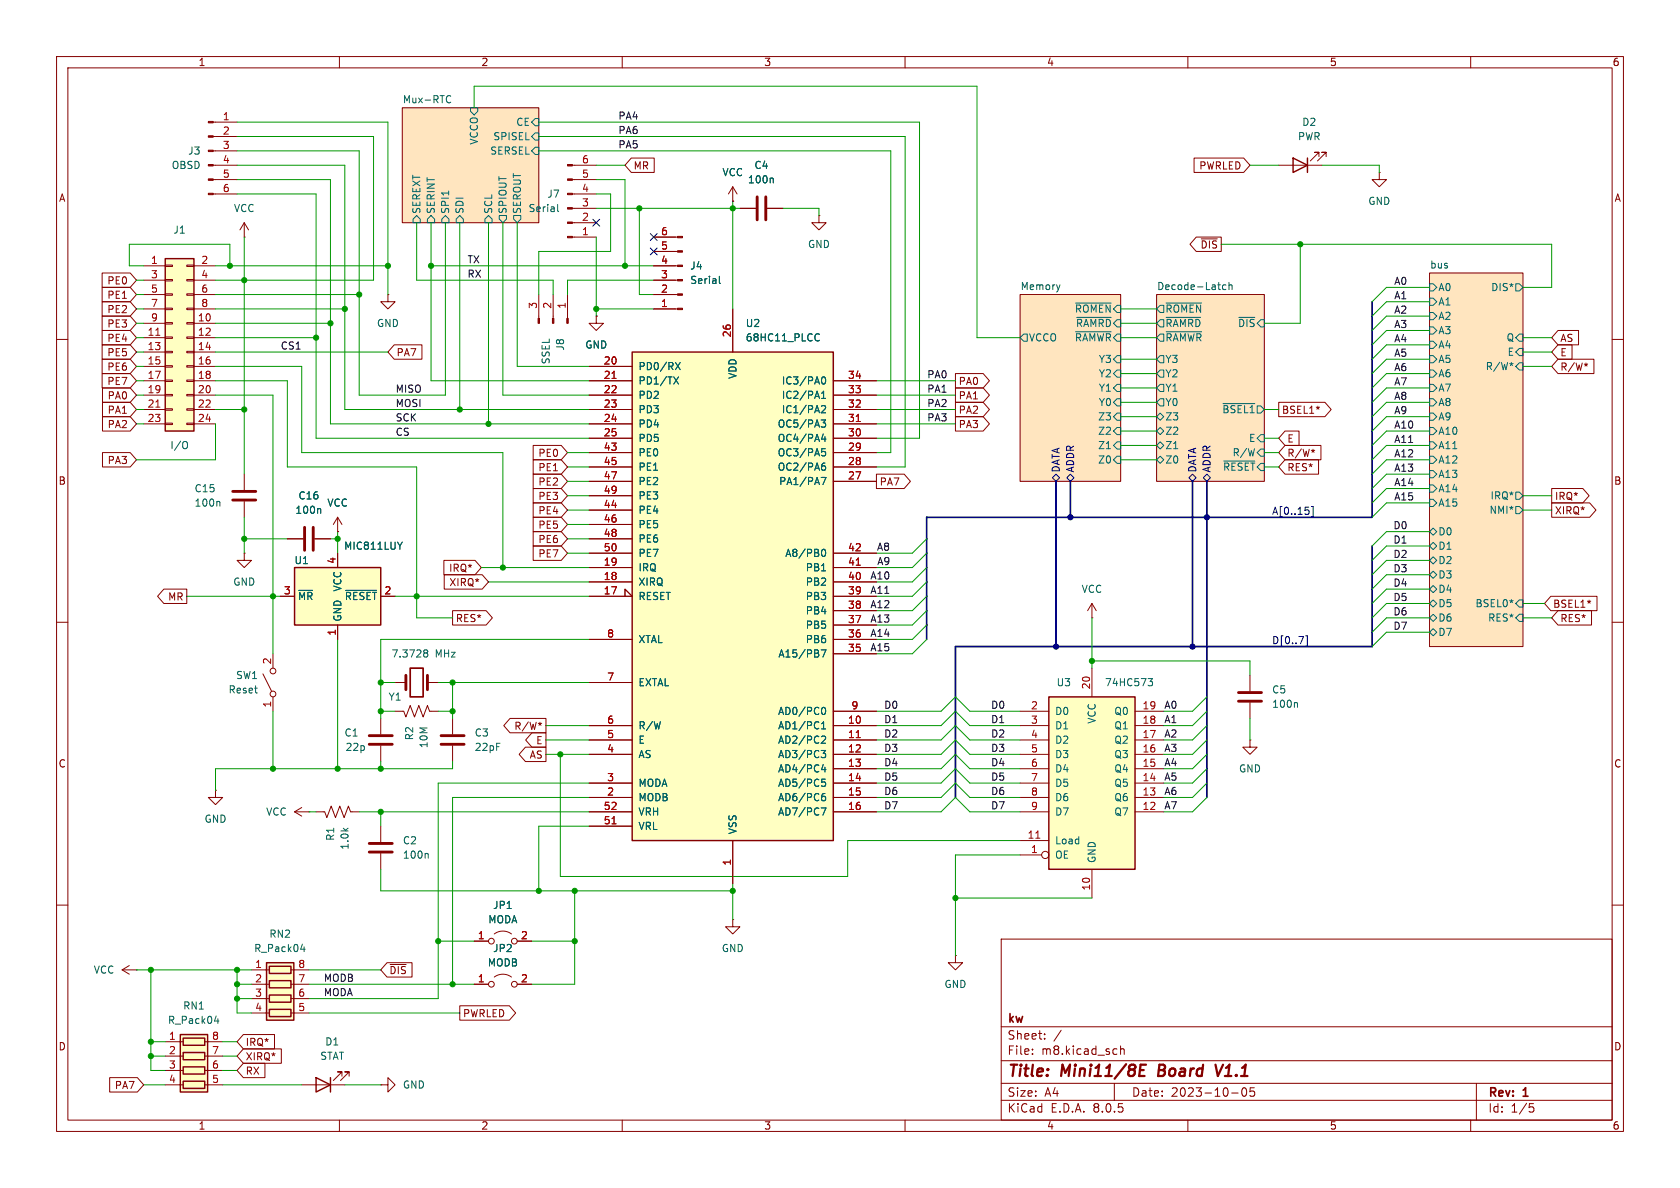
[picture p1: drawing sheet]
<svg xmlns="http://www.w3.org/2000/svg" width="297mm" height="210mm" viewBox="0 0 297 210" stroke-linecap="round" stroke-linejoin="round" font-family="sans-serif">
<defs><g id="words">
<g font-size="2.8" fill="#840000">
<text x="178" y="190.9">Title:</text>
<text x="187.7" y="190.9">Mini11/8E</text>
<text x="205.6" y="190.9">Board</text>
<text x="216.6" y="190.9">V1.1</text>
</g>
<g font-size="2.1" fill="#840000">
<text x="178" y="184">Sheet:</text>
<text x="178" y="181.2">kw</text>
<text x="178" y="186.7">File:</text>
<text x="184.1" y="186.7">m8.kicad_sch</text>
<text x="178" y="196.9">KiCad</text>
<text x="178" y="194.1">Size:</text>
<text x="184.7" y="194.1">A4</text>
<text x="185.7" y="196.9">E.D.A.</text>
<text x="193.3" y="196.9">8.0.5</text>
<text x="200" y="194.1">Date:</text>
<text x="207" y="194.1">2023-10-05</text>
<text x="263" y="194.3">Rev:</text>
<text x="263" y="196.9">Id:</text>
<text x="267.1" y="196.9">1/5</text>
<text x="269.4" y="194.3">1</text>
</g>
<g font-size="1.8" fill="#840000">
<text x="35" y="11.9">1</text>
<text x="85" y="11.9">2</text>
<text x="135" y="11.9">3</text>
<text x="185" y="11.9">4</text>
<text x="235" y="11.9">5</text>
<text x="285" y="11.9">6</text>
<text x="10.3" y="35.9">A</text>
<text x="111.9" y="30.2">MR</text>
<text x="211.9" y="30.2">PWRLED</text>
<text x="285.3" y="35.9">A</text>
<text x="212.1" y="44.1">~{DIS}</text>
<text x="18.9" y="50.5">PE0</text>
<text x="18.9" y="53">PE1</text>
<text x="18.9" y="55.6">PE2</text>
<text x="18.9" y="58.1">PE3</text>
<text x="18.9" y="63.2">PE5</text>
<text x="18.9" y="60.6">PE4</text>
<text x="18.9" y="65.7">PE6</text>
<text x="70" y="63.2">PA7</text>
<text x="275.8" y="63.2">E</text>
<text x="275.8" y="60.6">AS</text>
<text x="275.8" y="65.7">R/W*</text>
<text x="18.9" y="68.3">PE7</text>
<text x="18.9" y="70.8">PA0</text>
<text x="169.4" y="68.3">PA0</text>
<text x="169.4" y="70.8">PA1</text>
<text x="18.9" y="73.3">PA1</text>
<text x="18.9" y="75.9">PA2</text>
<text x="169.4" y="73.3">PA2</text>
<text x="169.4" y="75.9">PA3</text>
<text x="226.5" y="73.3">BSEL1*</text>
<text x="18.9" y="82.2">PA3</text>
<text x="95.1" y="83.5">PE1</text>
<text x="95.1" y="81">PE0</text>
<text x="227.5" y="78.4">E</text>
<text x="227.5" y="81">R/W*</text>
<text x="227.5" y="83.5">RES*</text>
<text x="10.3" y="85.9">B</text>
<text x="95.1" y="86">PE2</text>
<text x="95.1" y="88.6">PE3</text>
<text x="155.4" y="86">PA7</text>
<text x="274.8" y="88.6">IRQ*</text>
<text x="285.3" y="85.9">B</text>
<text x="95.1" y="91.1">PE4</text>
<text x="95.1" y="93.7">PE5</text>
<text x="274.8" y="91.1">XIRQ*</text>
<text x="79.3" y="101.3">IRQ*</text>
<text x="95.1" y="98.7">PE7</text>
<text x="95.1" y="96.2">PE6</text>
<text x="29.6" y="106.4">MR</text>
<text x="79.3" y="103.8">XIRQ*</text>
<text x="274.5" y="107.6">BSEL1*</text>
<text x="80.5" y="110.2">RES*</text>
<text x="275.8" y="110.2">RES*</text>
<text x="90.8" y="129.2">R/W*</text>
<text x="94.7" y="131.8">E</text>
<text x="10.3" y="135.9">C</text>
<text x="93.5" y="134.3">AS</text>
<text x="285.3" y="135.9">C</text>
<text x="68.7" y="172.4">~{DIS}</text>
<text x="10.3" y="185.9">D</text>
<text x="43.3" y="185.1">IRQ*</text>
<text x="81.8" y="180">PWRLED</text>
<text x="285.3" y="185.9">D</text>
<text x="43.3" y="190.2">RX</text>
<text x="43.3" y="187.6">XIRQ*</text>
<text x="20.2" y="192.7">PA7</text>
<text x="35" y="199.9">1</text>
<text x="85" y="199.9">2</text>
<text x="135" y="199.9">3</text>
<text x="185" y="199.9">4</text>
<text x="235" y="199.9">5</text>
<text x="285" y="199.9">6</text>
</g>
<g font-size="1.8" fill="#a90000">
<text x="39.3" y="21.3">1</text>
<text x="39.3" y="23.9">2</text>
<text x="39.3" y="26.4">3</text>
<text x="39.3" y="29">4</text>
<text x="102.8" y="29">6</text>
<text x="39.3" y="31.5">5</text>
<text x="39.3" y="34">6</text>
<text x="102.8" y="34">4</text>
<text x="102.8" y="31.5">5</text>
<text x="102.8" y="41.7">1</text>
<text x="102.8" y="39.1">2</text>
<text x="102.8" y="36.6">3</text>
<text x="116.8" y="41.7">6</text>
<text x="26.6" y="46.7">1</text>
<text x="35.5" y="46.7">2</text>
<text x="116.8" y="46.7">4</text>
<text x="116.8" y="44.2">5</text>
<text x="26.6" y="49.3">3</text>
<text x="26.6" y="51.8">5</text>
<text x="35.5" y="49.3">4</text>
<text x="35.5" y="51.8">6</text>
<text x="116.8" y="51.8">2</text>
<text x="116.8" y="49.3">3</text>
<text x="26" y="59.4">11</text>
<text x="26.6" y="54.4">7</text>
<text x="26.6" y="56.9">9</text>
<text x="34.9" y="56.9">10</text>
<text x="34.9" y="59.4">12</text>
<text x="35.5" y="54.4">8</text>
<text x="95" y="54.7" transform="rotate(-90 95 54.7)">3</text>
<text x="97.5" y="54.7" transform="rotate(-90 97.5 54.7)">2</text>
<text x="100.1" y="54.7" transform="rotate(-90 100.1 54.7)">1</text>
<text x="116.8" y="54.4">1</text>
<text x="129.3" y="59.7" transform="rotate(-90 129.3 59.7)">26</text>
<text x="26" y="62">13</text>
<text x="26" y="64.5">15</text>
<text x="34.9" y="62">14</text>
<text x="34.9" y="64.5">16</text>
<text x="106.6" y="64.5">20</text>
<text x="26" y="67.1">17</text>
<text x="26" y="69.6">19</text>
<text x="34.9" y="67.1">18</text>
<text x="34.9" y="69.6">20</text>
<text x="106.6" y="67.1">21</text>
<text x="106.6" y="69.6">22</text>
<text x="149.8" y="69.6">33</text>
<text x="149.8" y="67.1">34</text>
<text x="26" y="72.1">21</text>
<text x="26" y="74.7">23</text>
<text x="34.9" y="72.1">22</text>
<text x="34.9" y="74.7">24</text>
<text x="106.6" y="72.1">23</text>
<text x="106.6" y="74.7">24</text>
<text x="106.6" y="77.2">25</text>
<text x="149.8" y="77.2">30</text>
<text x="149.8" y="74.7">31</text>
<text x="149.8" y="72.1">32</text>
<text x="106.6" y="79.8">43</text>
<text x="106.6" y="82.3">45</text>
<text x="149.8" y="82.3">28</text>
<text x="149.8" y="79.8">29</text>
<text x="106.6" y="89.9">44</text>
<text x="106.6" y="84.8">47</text>
<text x="106.6" y="87.4">49</text>
<text x="149.8" y="84.8">27</text>
<text x="106.6" y="92.5">46</text>
<text x="106.6" y="95">48</text>
<text x="59.4" y="99.8" transform="rotate(-90 59.4 99.8)">4</text>
<text x="106.6" y="100.1">19</text>
<text x="106.6" y="97.5">50</text>
<text x="149.8" y="100.1">41</text>
<text x="149.8" y="97.5">42</text>
<text x="50.1" y="105.2">3</text>
<text x="67.9" y="105.2">2</text>
<text x="106.6" y="105.2">17</text>
<text x="106.6" y="102.6">18</text>
<text x="149.8" y="107.7">38</text>
<text x="149.8" y="105.2">39</text>
<text x="149.8" y="102.6">40</text>
<text x="59.4" y="112.5" transform="rotate(-90 59.4 112.5)">1</text>
<text x="107.2" y="112.8">8</text>
<text x="149.8" y="112.8">36</text>
<text x="149.8" y="110.2">37</text>
<text x="48" y="117.5" transform="rotate(-90 48 117.5)">2</text>
<text x="149.8" y="115.3">35</text>
<text x="48" y="125.2" transform="rotate(-90 48 125.2)">1</text>
<text x="107.2" y="120.4">7</text>
<text x="150.4" y="125.5">9</text>
<text x="182.2" y="125.5">2</text>
<text x="192.8" y="122" transform="rotate(-90 192.8 122)">20</text>
<text x="201.9" y="125.5">19</text>
<text x="107.2" y="130.6">5</text>
<text x="107.2" y="128">6</text>
<text x="149.8" y="128">10</text>
<text x="149.8" y="130.6">11</text>
<text x="182.2" y="128">3</text>
<text x="182.2" y="130.6">4</text>
<text x="201.9" y="130.6">17</text>
<text x="201.9" y="128">18</text>
<text x="107.2" y="133.1">4</text>
<text x="149.8" y="133.1">12</text>
<text x="149.8" y="135.6">13</text>
<text x="182.2" y="133.1">5</text>
<text x="182.2" y="135.6">6</text>
<text x="201.9" y="135.6">15</text>
<text x="201.9" y="133.1">16</text>
<text x="106.6" y="143.3">52</text>
<text x="107.2" y="140.7">2</text>
<text x="107.2" y="138.2">3</text>
<text x="149.8" y="138.2">14</text>
<text x="149.8" y="140.7">15</text>
<text x="149.8" y="143.3">16</text>
<text x="182.2" y="138.2">7</text>
<text x="182.2" y="140.7">8</text>
<text x="182.2" y="143.3">9</text>
<text x="201.9" y="143.3">12</text>
<text x="201.9" y="140.7">13</text>
<text x="201.9" y="138.2">14</text>
<text x="106.6" y="145.8">51</text>
<text x="181.6" y="148.3">11</text>
<text x="129.3" y="153.1" transform="rotate(-90 129.3 153.1)">1</text>
<text x="182.2" y="150.9">1</text>
<text x="192.8" y="157.5" transform="rotate(-90 192.8 157.5)">10</text>
<text x="84.4" y="166.1">1</text>
<text x="92" y="166.1">2</text>
<text x="45" y="171.2">1</text>
<text x="45" y="173.7">2</text>
<text x="52.6" y="173.7">7</text>
<text x="52.6" y="171.2">8</text>
<text x="84.4" y="173.7">1</text>
<text x="92" y="173.7">2</text>
<text x="45" y="176.3">3</text>
<text x="45" y="178.8">4</text>
<text x="52.6" y="178.8">5</text>
<text x="52.6" y="176.3">6</text>
<text x="29.8" y="183.9">1</text>
<text x="37.4" y="183.9">8</text>
<text x="29.8" y="186.4">2</text>
<text x="29.8" y="189">3</text>
<text x="29.8" y="191.5">4</text>
<text x="37.4" y="191.5">5</text>
<text x="37.4" y="189">6</text>
<text x="37.4" y="186.4">7</text>
</g>
<g font-size="1.8" fill="#006464">
<text x="71.1" y="18.3">Mux-RTC</text>
<text x="91.2" y="22.5">CE</text>
<text x="230.1" y="22.5">D2</text>
<text x="33.2" y="27.5">J3</text>
<text x="84.7" y="25.7" transform="rotate(-90 84.7 25.7)">VCCO</text>
<text x="86.6" y="27.5">SERSEL</text>
<text x="87.1" y="25">SPISEL</text>
<text x="229.4" y="25">PWR</text>
<text x="30.3" y="30.1">OBSD</text>
<text x="96.7" y="35.2">J7</text>
<text x="127.6" y="31.3">VCC</text>
<text x="132.1" y="32.6">100n</text>
<text x="133.3" y="30.1">C4</text>
<text x="30.6" y="41.5">J1</text>
<text x="41.3" y="37.7">VCC</text>
<text x="74.5" y="37.9" transform="rotate(-90 74.5 37.9)">SEREXT</text>
<text x="77.1" y="37.9" transform="rotate(-90 77.1 37.9)">SERINT</text>
<text x="79.6" y="37.9" transform="rotate(-90 79.6 37.9)">SPI1</text>
<text x="82.1" y="37.9" transform="rotate(-90 82.1 37.9)">SDI</text>
<text x="87.2" y="37.9" transform="rotate(-90 87.2 37.9)">SCL</text>
<text x="89.8" y="37.9" transform="rotate(-90 89.8 37.9)">SPIOUT</text>
<text x="92.3" y="37.9" transform="rotate(-90 92.3 37.9)">SEROUT</text>
<text x="93.3" y="37.7">Serial</text>
<text x="241.8" y="36.4">GND</text>
<text x="121.9" y="47.9">J4</text>
<text x="142.7" y="44">GND</text>
<text x="252.7" y="47.5">bus</text>
<text x="121.9" y="50.4">Serial</text>
<text x="180.3" y="51.4">Memory</text>
<text x="204.5" y="51.4">Decode-Latch</text>
<text x="254.2" y="51.7">A0</text>
<text x="263.5" y="51.7">DIS*</text>
<text x="66.5" y="58">GND</text>
<text x="131.7" y="58">U2</text>
<text x="189.9" y="55.5">~{ROMEN}</text>
<text x="190.1" y="58">~{RAMRD}</text>
<text x="205.9" y="55.5">~{ROMEN}</text>
<text x="205.9" y="58">~{RAMRD}</text>
<text x="218.8" y="58">~{DIS}</text>
<text x="254.2" y="54.2">A1</text>
<text x="254.2" y="59.3">A3</text>
<text x="254.2" y="56.7">A2</text>
<text x="97.4" y="64.5" transform="rotate(-90 97.4 64.5)">SSEL</text>
<text x="99.9" y="62.1" transform="rotate(-90 99.9 62.1)">J8</text>
<text x="103.4" y="61.8">GND</text>
<text x="112.8" y="65.6">PD0/RX</text>
<text x="131.7" y="60.6">68HC11_PLCC</text>
<text x="181.8" y="60.6">VCCO</text>
<text x="189.9" y="60.6">~{RAMWR}</text>
<text x="194.2" y="64.4">Y3</text>
<text x="205.9" y="60.6">~{RAMWR}</text>
<text x="205.9" y="64.4">Y3</text>
<text x="254.2" y="64.4">A5</text>
<text x="254.2" y="61.8">A4</text>
<text x="262.6" y="65.6">R/W*</text>
<text x="266.2" y="60.6">Q</text>
<text x="266.4" y="63.1">E</text>
<text x="112.8" y="68.2">PD1/TX</text>
<text x="112.8" y="70.7">PD2</text>
<text x="130.4" y="67.1" transform="rotate(-90 130.4 67.1)">VDD</text>
<text x="138.1" y="70.7">IC2/PA1</text>
<text x="138.1" y="68.2">IC3/PA0</text>
<text x="194.2" y="72">Y0</text>
<text x="194.2" y="69.4">Y1</text>
<text x="194.2" y="66.9">Y2</text>
<text x="205.9" y="72">Y0</text>
<text x="205.9" y="69.4">Y1</text>
<text x="205.9" y="66.9">Y2</text>
<text x="254.2" y="66.9">A6</text>
<text x="254.2" y="69.4">A7</text>
<text x="254.2" y="72">A8</text>
<text x="112.8" y="73.3">PD3</text>
<text x="112.8" y="75.8">PD4</text>
<text x="137.4" y="75.8">OC5/PA3</text>
<text x="138.1" y="73.3">IC1/PA2</text>
<text x="194" y="77.1">Z2</text>
<text x="194" y="74.5">Z3</text>
<text x="205.9" y="77.1">Z2</text>
<text x="205.9" y="74.5">Z3</text>
<text x="216" y="73.3">~{BSEL1}</text>
<text x="254.2" y="74.5">A9</text>
<text x="254.2" y="77.1">A10</text>
<text x="30" y="79.6">I/O</text>
<text x="112.8" y="78.3">PD5</text>
<text x="112.8" y="80.9">PE0</text>
<text x="112.8" y="83.4">PE1</text>
<text x="137.4" y="83.4">OC2/PA6</text>
<text x="137.4" y="80.9">OC3/PA5</text>
<text x="137.4" y="78.3">OC4/PA4</text>
<text x="194" y="82.1">Z0</text>
<text x="194" y="79.6">Z1</text>
<text x="205.9" y="82.1">Z0</text>
<text x="205.9" y="79.6">Z1</text>
<text x="216.1" y="83.4">~{RESET}</text>
<text x="217.8" y="80.9">R/W</text>
<text x="220.7" y="78.3">E</text>
<text x="254.2" y="82.1">A12</text>
<text x="254.2" y="79.6">A11</text>
<text x="34.3" y="89.8">100n</text>
<text x="34.3" y="87.2">C15</text>
<text x="52.7" y="88.5">C16</text>
<text x="57.8" y="89.8">VCC</text>
<text x="112.8" y="86">PE2</text>
<text x="112.8" y="88.5">PE3</text>
<text x="137.6" y="86">PA1/PA7</text>
<text x="254.2" y="89.8">A15</text>
<text x="254.2" y="84.7">A13</text>
<text x="254.2" y="87.2">A14</text>
<text x="263.4" y="88.5">IRQ*</text>
<text x="52.1" y="91">100n</text>
<text x="112.8" y="91">PE4</text>
<text x="112.8" y="93.6">PE5</text>
<text x="254.2" y="94.8">D0</text>
<text x="263.2" y="91">NMI*</text>
<text x="52" y="99.9">U1</text>
<text x="60.7" y="97.4">MIC811LUY</text>
<text x="112.8" y="101.2">IRQ</text>
<text x="112.8" y="96.1">PE6</text>
<text x="112.8" y="98.7">PE7</text>
<text x="138.7" y="98.7">A8/PB0</text>
<text x="142.4" y="101.2">PB1</text>
<text x="254.2" y="97.4">D1</text>
<text x="254.2" y="99.9">D2</text>
<text x="41.1" y="103.7">GND</text>
<text x="52.6" y="106.3">~{MR}</text>
<text x="60.6" y="104.7" transform="rotate(-90 60.6 104.7)">VCC</text>
<text x="60.9" y="106.3">~{RESET}</text>
<text x="112.8" y="106.3">RESET</text>
<text x="112.8" y="103.7">XIRQ</text>
<text x="142.4" y="106.3">PB3</text>
<text x="142.4" y="103.7">PB2</text>
<text x="191.1" y="105">VCC</text>
<text x="254.2" y="105">D4</text>
<text x="254.2" y="107.5">D5</text>
<text x="254.2" y="102.5">D3</text>
<text x="260.7" y="107.5">BSEL0*</text>
<text x="60.6" y="110" transform="rotate(-90 60.6 110)">GND</text>
<text x="112.8" y="113.9">XTAL</text>
<text x="142.4" y="113.9">PB6</text>
<text x="142.4" y="111.4">PB5</text>
<text x="142.4" y="108.8">PB4</text>
<text x="254.2" y="112.6">D7</text>
<text x="254.2" y="110.1">D6</text>
<text x="263" y="110.1">RES*</text>
<text x="69.1" y="116.4">7.3728</text>
<text x="76.9" y="116.4">MHz</text>
<text x="137.5" y="116.4">A15/PB7</text>
<text x="40.3" y="122.8">Reset</text>
<text x="41.6" y="120.2">SW1</text>
<text x="68.6" y="124.1">Y1</text>
<text x="112.8" y="121.5">EXTAL</text>
<text x="186.7" y="121.5">U3</text>
<text x="195.2" y="121.5">74HC573</text>
<text x="224.8" y="122.8">C5</text>
<text x="224.8" y="125.3">100n</text>
<text x="60.8" y="130.4">C1</text>
<text x="73.3" y="131" transform="rotate(-90 73.3 131)">R2</text>
<text x="83.8" y="130.4">C3</text>
<text x="112.8" y="131.7">E</text>
<text x="112.8" y="129.1">R/W</text>
<text x="137.5" y="129.1">AD1/PC1</text>
<text x="137.5" y="131.7">AD2/PC2</text>
<text x="137.5" y="126.6">AD0/PC0</text>
<text x="186.4" y="126.6">D0</text>
<text x="186.4" y="129.1">D1</text>
<text x="186.4" y="131.7">D2</text>
<text x="193.9" y="128" transform="rotate(-90 193.9 128)">VCC</text>
<text x="196.9" y="131.7">Q2</text>
<text x="196.9" y="129.1">Q1</text>
<text x="196.9" y="126.6">Q0</text>
<text x="61" y="132.9">22p</text>
<text x="75.8" y="132.4" transform="rotate(-90 75.8 132.4)">10M</text>
<text x="83.8" y="132.9">22pF</text>
<text x="112.8" y="134.2">AS</text>
<text x="137.5" y="134.2">AD3/PC3</text>
<text x="137.5" y="136.8">AD4/PC4</text>
<text x="186.4" y="134.2">D3</text>
<text x="186.4" y="136.8">D4</text>
<text x="196.9" y="136.8">Q4</text>
<text x="196.9" y="134.2">Q3</text>
<text x="218.9" y="136.8">GND</text>
<text x="112.8" y="141.8">MODB</text>
<text x="112.8" y="139.3">MODA</text>
<text x="137.5" y="139.3">AD5/PC5</text>
<text x="137.5" y="141.8">AD6/PC6</text>
<text x="186.4" y="139.3">D5</text>
<text x="186.4" y="141.8">D6</text>
<text x="196.9" y="141.8">Q6</text>
<text x="196.9" y="139.3">Q5</text>
<text x="36.1" y="145.6">GND</text>
<text x="47" y="144.4">VCC</text>
<text x="59.3" y="148.7" transform="rotate(-90 59.3 148.7)">R1</text>
<text x="71.1" y="149.5">C2</text>
<text x="112.8" y="146.9">VRL</text>
<text x="112.8" y="144.4">VRH</text>
<text x="130.4" y="147.6" transform="rotate(-90 130.4 147.6)">VSS</text>
<text x="137.5" y="144.4">AD7/PC7</text>
<text x="186.4" y="149.5">Load</text>
<text x="186.4" y="144.4">D7</text>
<text x="196.9" y="144.4">Q7</text>
<text x="61.8" y="150.3" transform="rotate(-90 61.8 150.3)">1.0k</text>
<text x="71.1" y="152">100n</text>
<text x="186.4" y="152">OE</text>
<text x="193.9" y="152.7" transform="rotate(-90 193.9 152.7)">GND</text>
<text x="87.1" y="160.9">JP1</text>
<text x="47.5" y="166">RN2</text>
<text x="86.2" y="163.4">MODA</text>
<text x="16.5" y="172.3">VCC</text>
<text x="44.8" y="168.5">R_Pack04</text>
<text x="86.1" y="171">MODB</text>
<text x="87.1" y="168.5">JP2</text>
<text x="127.5" y="168.5">GND</text>
<text x="32.3" y="178.7">RN1</text>
<text x="166.9" y="174.9">GND</text>
<text x="29.6" y="181.2">R_Pack04</text>
<text x="57.4" y="185">D1</text>
<text x="56.5" y="187.6">STAT</text>
<text x="71.1" y="192.6">GND</text>
</g>
<g font-size="1.8" fill="#0f0f0f">
<text x="109.2" y="21.2">PA4</text>
<text x="109.2" y="23.8">PA6</text>
<text x="109.2" y="26.3">PA5</text>
<text x="82.5" y="46.6">TX</text>
<text x="82.5" y="49.2">RX</text>
<text x="246.4" y="53">A1</text>
<text x="246.4" y="50.5">A0</text>
<text x="246.4" y="55.5">A2</text>
<text x="246.4" y="58.1">A3</text>
<text x="49.5" y="61.9">CS1</text>
<text x="246.4" y="60.6">A4</text>
<text x="246.4" y="65.7">A6</text>
<text x="246.4" y="63.2">A5</text>
<text x="69.8" y="69.5">MISO</text>
<text x="163.8" y="69.5">PA1</text>
<text x="163.8" y="67">PA0</text>
<text x="246.4" y="70.8">A8</text>
<text x="246.4" y="68.2">A7</text>
<text x="69.8" y="74.6">SCK</text>
<text x="69.8" y="77.1">CS</text>
<text x="69.8" y="72">MOSI</text>
<text x="163.8" y="72">PA2</text>
<text x="163.8" y="74.6">PA3</text>
<text x="246.4" y="73.3">A9</text>
<text x="246.4" y="75.9">A10</text>
<text x="246.4" y="80.9">A12</text>
<text x="246.4" y="83.5">A13</text>
<text x="246.4" y="78.4">A11</text>
<text x="246.4" y="88.6">A15</text>
<text x="246.4" y="86">A14</text>
<text x="246.2" y="93.6">D0</text>
<text x="154.9" y="97.4">A8</text>
<text x="155" y="100">A9</text>
<text x="246.2" y="96.2">D1</text>
<text x="246.2" y="101.3">D3</text>
<text x="246.2" y="98.7">D2</text>
<text x="153.8" y="102.5">A10</text>
<text x="153.8" y="107.6">A12</text>
<text x="153.8" y="105.1">A11</text>
<text x="246.2" y="103.8">D4</text>
<text x="246.2" y="106.3">D5</text>
<text x="153.8" y="112.7">A14</text>
<text x="153.8" y="110.1">A13</text>
<text x="246.2" y="111.4">D7</text>
<text x="246.2" y="108.9">D6</text>
<text x="153.8" y="115.2">A15</text>
<text x="156.2" y="125.4">D0</text>
<text x="175.1" y="125.4">D0</text>
<text x="205.7" y="125.4">A0</text>
<text x="156.2" y="130.5">D2</text>
<text x="156.2" y="127.9">D1</text>
<text x="175.1" y="130.5">D2</text>
<text x="175.1" y="127.9">D1</text>
<text x="205.7" y="130.5">A2</text>
<text x="205.7" y="127.9">A1</text>
<text x="156.2" y="135.5">D4</text>
<text x="156.2" y="133">D3</text>
<text x="175.1" y="133">D3</text>
<text x="175.1" y="135.5">D4</text>
<text x="205.7" y="133">A3</text>
<text x="205.7" y="135.5">A4</text>
<text x="156.2" y="140.6">D6</text>
<text x="156.2" y="143.2">D7</text>
<text x="156.2" y="138.1">D5</text>
<text x="175.1" y="138.1">D5</text>
<text x="175.1" y="140.6">D6</text>
<text x="175.1" y="143.2">D7</text>
<text x="205.7" y="143.2">A7</text>
<text x="205.7" y="138.1">A5</text>
<text x="205.7" y="140.6">A6</text>
<text x="57.1" y="173.6">MODB</text>
<text x="57.1" y="176.2">MODA</text>
</g>
<g font-size="1.8" fill="#000084">
<text x="187.6" y="83.6" transform="rotate(-90 187.6 83.6)">DATA</text>
<text x="190.1" y="83.6" transform="rotate(-90 190.1 83.6)">ADDR</text>
<text x="211.7" y="83.6" transform="rotate(-90 211.7 83.6)">DATA</text>
<text x="214.2" y="83.6" transform="rotate(-90 214.2 83.6)">ADDR</text>
<text x="224.8" y="91.1">A[0..15]</text>
<text x="224.8" y="114">D[0..7]</text>
</g>
</g></defs>
<g fill="none" stroke="#840000" stroke-width=".18">
<path d="M10 10h277v190h-277zM12 12h273v186h-273zM60 10v2M71.1 19.1h24.1v20.3h-24.1zM110 10v2M160 10v2M210 10v2M260 10v2M43.2 39.4l-.8 1.2M43.2 39.4v2.5M43.2 39.4l.7 1.2M226.1 29.2h7.6"/>
<path d="M233.2 27.7v-.8h-.8h.8l-1.6 1.5M234.4 27.7v-.8h-.7h.7l-1.5 1.5M10 60h2M43.2 41.9h.1M115.6 41.9h4.2M115.6 44.5h4.2M115.6 47h4.2M115.6 49.5h4.2M115.6 52.1h4.2M115.6 54.6h4.2M180.3 52.1h17.8v33h-17.8zM204.5 52.1h19v33h-19z"/>
<path d="M252.7 48.3h16.5v66h-16.5zM285 60h2M43.2 97.8v1.3h1.2l-1.2 1.2-1.3-1.2h1.3M43.2 97.8h.1M59.7 94h.1M59.7 91.4l-.8 1.3M59.7 91.4v2.6M59.7 91.4l.8 1.3M10 110h2M285 110h2M67.3 127v2.8M67.3 131.8v2.8"/>
<path d="M69.8 125.7h1.6l.4 1 .7-2 .8 2 .7-2 .8 2 .8-2 .3 1h1.6M221 130.8v1.3h1.2l-1.2 1.3-1.3-1.3h1.3M221 130.8h.1M10 160h2M67.3 146.1v2.7M67.3 150.9v2.8M285 160h2M83.8 174h2.6M87.4 172.7a2.54 2.54 0 0 1 3 0M91.4 174h2.6M168.9 168.9v1.3h1.3l-1.3 1.3-1.3-1.3h1.3M168.9 168.9h.1"/>
<path d="M177 166h108v32h-108zM60 198v2M110 198v2M160 198v2M177 194.5h108M177 191.5h108M177 187.5h108M177 181.5h108M182.5 186.3v.1M182.5 185.5v.1M184.7 183.6v.1M184.7 182.8v.1"/>
<path d="M187.6 182.1l-1.3 2M197 191.5v3M197.3 185.4l.2 .1M197.5 186.3l-.2 .1M198.1 184.9v1.5M198.1 185.5l.2-.1 .4 .1v.9M210 198v2M217.7 193.2h1.2M219.7 192.4l.2-.1a.81 .81 0 0 1 .6 .6 .81 .81 0 0 1-.3 .8l-.2 .1a.81 .81 0 0 1-.3-1.4zM221.7 192.3h-.7v.7l.2-.1h.5l.1 .3-.1 .5-.2 .1-.5-.1M260 198v2M261 191.5v6.5"/>
<path d="M270.4 195.1h.7M270.5 195.7h.4l.3 .3-.2 .5-.5 .1"/>
<circle cx="86.9" cy="174" r=".51"/>
<circle cx="90.9" cy="174" r=".51"/>
</g>
<path d="M201.4 190.2h.9M201.5 189.2h.7M201.6 188.2h1M205 188.2l-.3 2h.8M214.9 188.2l.4 2 .9-2" fill="none" stroke="#840000" stroke-width=".4"/>
<g fill="#ffe5bf" stroke="#ffe5bf" stroke-width=".18">
<path d="M204.5 52.1h19v33h-19z"/>
<path d="M71.1 19.1h24.1v20.3h-24.1z"/>
<path d="M252.7 48.3h16.5v66h-16.5z"/>
<path d="M180.3 52.1h17.8v33h-17.8z"/>
</g>
<g fill="none" stroke="#006464" stroke-width=".18">
<path d="M79.1 17l.3-.1 .3 .1M79.7 18.1l-.3 .1-.3-.1M83.2 19.1h1.3v.6l-.7 .6-.6-.6zM73 38.7l.7-.6 .6 .6v.7h-1.3zM75.6 38.7l.6-.6 .6 .6v.7h-1.2zM78.7 38.1l.7 .6v.7h-1.3v-.7zM79.3 33.8v.7M81.3 38.1l.6 .6v.7h-1.3v-.7zM85.7 38.7l.7-.6 .6 .6v.7h-1.3zM88.3 38.1h1.2v.6l-.6 .7-.6-.7zM90.8 38.1h1.3v.6l-.7 .7-.6-.7zM94.6 26h.6v1.3h-.6l-.6-.6z"/>
<path d="M94.6 23.5h.6v1.3h-.6l-.6-.7zM94.6 21h.6v1.2h-.6l-.6-.6zM127.2 48.8v1.1l.2 .2M181 59.1h.6v1.2h-.6l-.7-.6zM187.4 50.3l-.3 .9M190.2 58.6h6.2M190.2 53.6h6.2M190.3 56.1h6.1M205.1 59.1h.6v1.2h-.6l-.6-.6zM205.1 54h.6v1.2h-.6l-.6-.6zM205.1 56.5h.6v1.3h-.6l-.6-.6zM206.2 58.6h6.2"/>
<path d="M206.2 53.6h6.2M206.2 56.1h6.1M216.7 50.4l-.3-.1-.3 .3 .1 .5h.5M217.3 50.5l.2-.2 .3 .1v.8M217.3 49.9v1.3M219 56.1h2.8M252.7 50.2h.7l.6 .6-.6 .6h-.7zM252.7 52.7h.7l.6 .6-.6 .7h-.7zM252.7 57.8h.7l.6 .6-.6 .7h-.7zM252.7 55.2h.7l.6 .7-.6 .6h-.7zM268 50.2h.6l.6 .6-.6 .6h-.6zM268.6 59.1h.6v1.2h-.6l-.6-.6z"/>
<path d="M197.5 70.5h.6v1.3h-.6l-.7-.7zM197.5 67.9h.6v1.3h-.6l-.7-.6zM197.5 65.4h.6v1.3h-.6l-.7-.7zM197.5 75.6h.6v1.2h-.6l-.7-.6zM197.5 78.1h.6v1.3h-.6l-.7-.7zM197.5 73h.6v1.3h-.6l-.7-.6zM197.5 62.9h.6v1.2h-.6l-.7-.6zM204.5 78.7l.6-.6 .6 .6-.6 .7zM204.5 76.2l.6-.6 .6 .6-.6 .6zM204.5 73.7l.6-.7 .6 .7-.6 .6zM205.1 70.5h.6v1.3h-.6l-.6-.7zM205.1 67.9h.6v1.3h-.6l-.6-.6z"/>
<path d="M205.1 65.4h.6v1.3h-.6l-.6-.7zM205.1 62.9h.6v1.2h-.6l-.6-.6zM216.2 71.3h5.6M222.9 79.4h.6v1.2h-.6l-.7-.6zM222.9 76.8h.6v1.3h-.6l-.7-.6zM252.7 62.9h.7l.6 .6-.6 .6h-.7zM252.7 65.4h.7l.6 .6-.6 .7h-.7zM252.7 67.9h.7l.6 .7-.6 .6h-.7zM252.7 70.5h.7l.6 .6-.6 .7h-.7zM252.7 73h.7l.6 .7-.6 .6h-.7zM252.7 60.3h.7l.6 .7-.6 .6h-.7zM252.7 75.6h.7l.6 .6-.6 .6h-.7z"/>
<path d="M252.7 78.1h.7l.6 .6-.6 .7h-.7zM267.5 64.3l-.3 .1 .2 .2M268.6 64.1h.6v1.3h-.6l-.6-.6zM268.6 61.6h.6v1.3h-.6l-.6-.7zM197.5 80.6h.6v1.3h-.6l-.7-.6zM204.5 81.3l.6-.7 .6 .7-.6 .6zM216.3 81.5h5.5M252.7 88.3h.7l.6 .6-.6 .6h-.7zM252.7 83.2h.7l.6 .6-.6 .7h-.7zM252.7 80.6h.7l.6 .7-.6 .6h-.7zM252.7 85.7h.7l.6 .7-.6 .6h-.7zM252.7 96.5l.7-.6 .6 .6-.6 .7z"/>
<path d="M252.7 94l.7-.7 .6 .7-.6 .6zM253.4 98.4l.6 .7-.6 .6-.7-.6zM268 89.5h.6l.6 .7-.6 .6h-.6zM268 87h.6l.6 .6-.6 .7h-.6zM252.7 111.8l.7-.7 .6 .7-.6 .6zM252.7 109.2l.7-.6 .6 .6-.6 .7zM252.7 104.1l.7-.6 .6 .6-.6 .7zM252.7 106.7l.7-.7 .6 .7-.6 .6zM252.7 101.6l.7-.6 .6 .6-.6 .6zM267.5 106.2l-.3 .1M268.6 108.6h.6v1.3h-.6l-.6-.7zM268.6 106h.6v1.3h-.6l-.6-.6z"/>
<path d="M75.5 150.9l.2 .1v.7"/>
</g>
<path d="M186.7 83.8l.6 .7-.6 .6-.6-.6zM188.6 84.5l.6-.7 .7 .7-.7 .6zM210.2 84.5l.6-.7 .7 .7-.7 .6zM212.7 84.5l.7-.7 .6 .7-.6 .6z" fill="none" stroke="#000084" stroke-width=".18"/>
<path d="M65.3 131.6h4M65.3 130h4M65.3 150.6h4M65.3 149.1h4" fill="none" stroke="#840000" stroke-width=".51"/>
<g fill="#840000" stroke="#840000" stroke-width=".18">
<path d="M119.8 41.8h.8v.2h-.8z"/>
<path d="M119.8 44.3h.8v.3h-.8z"/>
<path d="M119.8 46.9h.8v.2h-.8z"/>
<path d="M119.8 49.4h.8v.3h-.8z"/>
<path d="M119.8 51.9h.8v.3h-.8z"/>
<path d="M119.8 54.5h.8v.2h-.8z"/>
</g>
<path d="M228.6 27.9l2.5 1.3-2.5 1.3zM231.1 27.9v2.6" fill="none" stroke="#840000" stroke-width=".25"/>
<path d="M31.9 182.9h4.8v10.1h-4.8z" fill="#ffffc2"/>
<path d="M31.9 182.9h4.8v10.1h-4.8zM32.4 183.5h3.8v1.3h-3.8zM32.4 186.1h3.8v1.2h-3.8zM32.4 188.6h3.8v1.3h-3.8zM32.4 191.1h3.8v1.3h-3.8z" fill="none" stroke="#840000" stroke-width=".25"/>
<path d="M144.8 38.1v1.3h1.2l-1.2 1.2-1.3-1.2h1.3M144.8 38.1h.1M69.8 120.7h2M75.6 120.7h1.9M29.2 184.2h3.2M29.2 186.7h3.2M29.2 189.2h3.2M29.2 191.8h3.2M36.2 184.2h3.2M36.2 186.7h3.2M36.2 189.2h3.2M36.2 191.8h3.2" fill="none" stroke="#840000" stroke-width=".18"/>
<path d="M75 115.4h.1M75 114.9h.4l.2 .1v.2l-.2 .2M75.1 115.4h.3M75.1 115.4l-.1 .1M75.4 115.4l.2 .3v.3l-.2 .1h-.4M37.9 180.5h.8M38.5 180.1v.8" fill="none" stroke="#006464" stroke-width=".18"/>
<path d="M72.5 118.1h2.3v5.1h-2.3z" fill="none" stroke="#840000" stroke-width=".3"/>
<path d="M71.8 119.4v2.5M75.6 119.4v2.5" fill="none" stroke="#840000" stroke-width=".51"/>
<path d="M111.8 62.2h35.5v86.4h-35.5z" fill="#ffffc2"/>
<path d="M111.8 62.2h35.5v86.4h-35.5z" fill="none" stroke="#840000" stroke-width=".25"/>
<g fill="none" stroke="#840000" stroke-width=".18">
<path d="M129.5 35.6h.1M129.5 33v2.6M129.5 33l-.7 1.3M129.5 33l.8 1.3M130.8 36.8h2.8M135.6 36.8h2.8M243.8 30.5v1.3h1.3l-1.3 1.2-1.2-1.2h1.2M243.8 30.5h.1M129.5 54.6v7.6M104.1 64.8h7.7M104.1 67.3h7.7M104.1 69.9h7.7"/>
<path d="M104.1 72.4h7.7M104.1 74.9h7.7M104.1 77.5h7.7M147.3 67.3h7.6M147.3 69.9h7.6M147.3 72.4h7.6M147.3 74.9h7.6M147.3 77.5h7.6M104.1 85.1h7.7M104.1 82.6h7.7M104.1 80h7.7M104.1 97.8h7.7"/>
<path d="M104.1 90.2h7.7M104.1 92.7h7.7M104.1 95.3h7.7M104.1 87.6h7.7M147.3 85.1h7.6M147.3 82.6h7.6M147.3 80h7.6M147.3 97.8h7.6M104.1 105.4h7.7l-1.3-1.3v1.3M104.1 102.9h7.7M104.1 100.3h7.7M104.1 113h7.7"/>
<path d="M147.3 105.4h7.6M147.3 102.9h7.6M147.3 100.3h7.6M147.3 115.6h7.6M147.3 113h7.6M147.3 110.5h7.6M147.3 108h7.6M193 109.2h.1M193 106.7l-.7 1.3M193 106.7v2.5M193 106.7l.8 1.3M221 119.4v2.8"/>
<path d="M104.1 128.3h7.7M104.1 130.8h7.7M104.1 133.4h7.7M104.1 138.4h7.7M104.1 120.7h7.7M147.3 128.3h7.6M147.3 130.8h7.6M147.3 133.4h7.6M147.3 135.9h7.6M147.3 138.4h7.6M147.3 125.7h7.6M221 124.2v2.8"/>
<path d="M52.1 143.5h2.5M52.1 143.5l1.2 .8M53.3 142.7l-1.2 .8M54.6 143.5h.1M104.1 141h7.7M104.1 143.5h7.7M104.1 146.1h7.7M129.5 148.6v7.6M147.3 141h7.6M147.3 143.5h7.6M21.6 171.5l1.3 .7M21.6 171.5h2.5"/>
<path d="M22.9 170.7l-1.3 .8M24.1 171.5h.1"/>
</g>
<g fill="none" stroke="#006464" stroke-width=".18">
<path d="M136.5 31.5l.2 .2v.6M144.3 59.1l.3-.1 .2 .1M119.1 66.6l.9 1.3M119.4 64.1l.9 1.2M120 66.6l-.9 1.3M120.3 64.1l-.9 1.2M144.8 60.1l-.2 .2-.3-.1M145.2 74.2h.8l-.5 .5 .4 .1 .1 .5-.3 .2h-.3M145.2 69.5l.4-.3v1.2M145.2 67.1l.2-.4 .1-.1a.68 .68 0 0 1 .5 .7 .68 .68 0 0 1-.5 .6l-.1-.1-.2-.4M145.2 71.8l.5-.1 .3 .4-.8 .9h.8M145.2 70.4h.8"/>
<path d="M145.3 79.9l.4-.1 .3 .2-.2 .5h-.5M145.3 79.3h.6M145.5 76.7l-.3 .9h.8M145.8 77.2v.8M145.2 84.4h.8l-.5 1.3M145.2 97.6l.2-.4 .1-.1a.68 .68 0 0 1 .5 .6 .68 .68 0 0 1-.5 .7l-.1-.2-.2-.3M145.4 82.4l.3-.1 .3 .3-.2 .5h-.4M145.8 81.9h-.3l-.2 .3M145.2 114.9h.8l-.5 1.2M145.2 132.7h.8l-.5 .4 .4 .2 .1 .4-.3 .2h-.3M145.2 128.8h.8M145.2 127.9l.4-.3v1.2"/>
<path d="M145.3 130.2l.4-.1 .3 .4-.8 .9h.8M145.3 138.3l.4-.1 .3 .3-.2 .4h-.5M145.3 137.7h.6M145.4 125.2l.1-.2a.68 .68 0 0 1 .5 .7 .68 .68 0 0 1-.5 .6l-.1-.1M145.5 135.1l-.3 .9h.8M145.8 135.6v.9M229.2 124.2l.2 .2v.6M145.2 142.8h.8l-.5 1.3M145.4 140.8h.3l.3 .2-.2 .5h-.4M145.8 140.3h-.3l-.2 .3"/>
</g>
<path d="M108.2 66.9h.7M151.4 74.5h.7M151.4 99.9h.7M151.4 130.4h.7M108.2 145.6h.7" fill="none" stroke="#a90000" stroke-width=".18"/>
<path d="M133.9 34.8v4.1M135.4 34.8v4.1M218.9 124h4.1M218.9 122.4h4.1" fill="none" stroke="#840000" stroke-width=".51"/>
<path d="M185.4 123.2h15.3v30.5h-15.3z" fill="#ffffc2"/>
<path d="M185.4 123.2h15.3v30.5h-15.3z" fill="none" stroke="#840000" stroke-width=".25"/>
<g fill="none" stroke="#840000" stroke-width=".18">
<path d="M46.5 119.1l1.5 3.1M48.3 115.6v2.5M193 118.1v5.1M38.1 139.7v1.3h1.3l-1.3 1.2-1.3-1.2h1.3M38.1 139.7h.1M48.3 123.2v2.5M80 127v2.8M80 131.8v2.8M180.3 138.4h5.1M180.3 135.9h5.1M180.3 133.4h5.1M180.3 130.8h5.1"/>
<path d="M180.3 128.3h5.1M180.3 125.7h5.1M200.7 138.4h5M200.7 135.9h5M200.7 133.4h5M200.7 130.8h5M200.7 128.3h5M200.7 125.7h5M180.3 151.1h3.8M180.3 148.6h5.1M180.3 143.5h5.1M180.3 141h5.1"/>
<path d="M193 153.7v5.1M200.7 143.5h5M200.7 141h5M83.8 166.4h2.6M87.4 165.1a2.54 2.54 0 0 1 3 0M91.4 166.4h2.6M129.5 162.6v1.2h1.3l-1.3 1.3-1.2-1.3h1.2M129.5 162.6h.1"/>
<circle cx="48.3" cy="118.6" r=".51"/>
<circle cx="48.3" cy="122.7" r=".51"/>
<circle cx="184.8" cy="151.1" r=".63"/>
<circle cx="86.9" cy="166.4" r=".51"/>
<circle cx="90.9" cy="166.4" r=".51"/>
</g>
<path d="M183.1 148.2h.7" fill="none" stroke="#a90000" stroke-width=".18"/>
<path d="M203 120h.8l-.5 .4 .4 .2 .1 .4-.3 .2h-.4" fill="none" stroke="#006464" stroke-width=".18"/>
<path d="M78 131.6h4M78 130h4" fill="none" stroke="#840000" stroke-width=".51"/>
<path d="M52.1 100.3h15.2v10.2h-15.2z" fill="#ffffc2"/>
<path d="M52.1 100.3h15.2v10.2h-15.2zM55.9 190.5l2.5 1.3-2.5 1.2zM58.4 190.5v2.5" fill="none" stroke="#840000" stroke-width=".25"/>
<g fill="none" stroke="#840000" stroke-width=".18">
<path d="M68.6 52.1v1.2h1.2l-1.2 1.3-1.3-1.3h1.3M68.6 52.1h.1M43.2 83.8v2.8M43.2 88.6v2.8M59.7 97.8v2.5M49.5 105.4h2.6M59.7 110.5v2.5M67.3 105.4h2.5M53.3 191.8h7.7M60.5 190.2v-.7h-.8h.8l-1.6 1.5M61.7 190.2v-.7h-.7h.7l-1.5 1.5M67.3 191.8h1.3v-1.3l1.2 1.3-1.2 1.2v-1.2"/>
<path d="M67.3 191.8h.1"/>
</g>
<path d="M38.7 88.6l.2 .2v.7M71.1 95.8l-.4 .7M52.8 104.4h2.5M61.1 104.4h5.5" fill="none" stroke="#006464" stroke-width=".18"/>
<path d="M41.1 88.4h4.1M41.1 86.9h4.1" fill="none" stroke="#840000" stroke-width=".51"/>
<path d="M29.2 45.7h5.1v30.5h-5.1z" fill="#ffffc2"/>
<g fill="none" stroke="#840000" stroke-width=".18">
<path d="M25.4 47h3.8M25.4 57.2h3.8M25.4 59.7h3.8M25.4 49.5h3.8M25.4 52.1h3.8M25.4 54.6h3.8M29.2 59.6h1.3v.2h-1.3zM29.2 57h1.3v.3h-1.3zM29.2 54.5h1.3v.2h-1.3zM29.2 51.9h1.3v.3h-1.3zM29.2 49.4h1.3v.3h-1.3zM29.2 46.9h1.3v.2h-1.3z"/>
<path d="M33 59.6h1.3v.2h-1.3zM33 57h1.3v.3h-1.3zM33 54.5h1.3v.2h-1.3zM33 51.9h1.3v.3h-1.3zM33 49.4h1.3v.3h-1.3zM33 46.9h1.3v.2h-1.3zM34.3 47h3.8M34.3 57.2h3.8M34.3 59.7h3.8M34.3 49.5h3.8M34.3 52.1h3.8M34.3 54.6h3.8"/>
<path d="M105.4 55.9v1.3h1.3l-1.3 1.2-1.3-1.2h1.3M105.4 55.9h.1M25.4 62.2h3.8M25.4 64.8h3.8M25.4 67.3h3.8M25.4 69.9h3.8M25.4 72.4h3.8M25.4 74.9h3.8M29.2 74.8h1.3v.3h-1.3zM29.2 72.3h1.3v.2h-1.3zM29.2 69.7h1.3v.3h-1.3zM29.2 67.2h1.3v.2h-1.3z"/>
<path d="M29.2 64.6h1.3v.3h-1.3zM29.2 62.1h1.3v.3h-1.3zM33 74.8h1.3v.3h-1.3zM33 72.3h1.3v.2h-1.3zM33 69.7h1.3v.3h-1.3zM33 67.2h1.3v.2h-1.3zM33 64.6h1.3v.3h-1.3zM33 62.1h1.3v.3h-1.3zM34.3 62.2h3.8M34.3 64.8h3.8M34.3 67.3h3.8M34.3 69.9h3.8"/>
<path d="M34.3 72.4h3.8M34.3 74.9h3.8M50.8 95.3h2.8M55.6 95.3h2.8"/>
</g>
<path d="M29.2 45.7h5.1v30.5h-5.1z" fill="none" stroke="#840000" stroke-width=".25"/>
<path d="M27.5 59.3h.8M27.5 72h.8" fill="none" stroke="#a90000" stroke-width=".18"/>
<path d="M32.8 78l.2 .1a.81 .81 0 0 1-.2 1.2M56.5 89.9l.2 .2v.6" fill="none" stroke="#006464" stroke-width=".18"/>
<path d="M53.8 93.2v4.1M55.4 93.2v4.1" fill="none" stroke="#840000" stroke-width=".51"/>
<path d="M47.1 170.2h4.8v10.1h-4.8z" fill="#ffffc2"/>
<path d="M47.1 170.2h4.8v10.1h-4.8zM47.6 170.8h3.8v1.3h-3.8zM47.6 173.4h3.8v1.2h-3.8zM47.6 175.9h3.8v1.3h-3.8zM47.6 178.4h3.8v1.3h-3.8z" fill="none" stroke="#840000" stroke-width=".25"/>
<g fill="none" stroke="#840000" stroke-width=".18">
<path d="M37.7 29.2h4.2M37.7 31.8h4.2M37.7 34.3h4.2M37.7 26.7h4.2M37.7 24.1h4.2M37.7 21.6h4.2M101.2 29.2h4.2M101.2 31.8h4.2M101.2 34.3h4.2M101.2 36.8h4.2M101.2 39.4h4.2M111.6 27.9h4.1v2.6h-4.1l-1.1-1.3z"/>
<path d="M129.5 35.6h.1M130.8 36.8h2.8M135.6 36.8h2.8M211.1 27.9h8.8l1.1 1.3-1.1 1.3h-8.8zM18.1 53.3h4.9l1.1 1.3-1.1 1.3h-4.9zM18.1 58.4h4.9l1.1 1.3-1.1 1.3h-4.9zM18.1 48.3h4.9l1.1 1.2-1.1 1.3h-4.9zM18.1 55.9h4.9l1.1 1.3-1.1 1.2h-4.9zM18.1 50.8h4.9l1.1 1.3-1.1 1.2h-4.9zM95.2 52.1v4.2M97.8 52.1v4.2M100.3 52.1v4.2"/>
<path d="M101.2 41.9h4.2M105.4 55.9h.1M115.6 41.9h3.8M115.6 54.6h3.8M115.6 52.1h3.8M115.6 49.5h3.8M115.6 47h3.8M115.6 44.5h3.8M129.5 54.6v7.6M211.5 41.9h4.4v2.6h-4.4l-1.1-1.3zM212.4 42.2h2.8M275.4 58.4h3.7v2.6h-3.7l-1.1-1.3z"/>
<path d="M18.1 66h4.9l1.1 1.3-1.1 1.3h-4.9zM18.1 61h4.9l1.1 1.2-1.1 1.3h-4.9zM18.1 63.5h4.9l1.1 1.3-1.1 1.2h-4.9zM18.1 71.1h4.9l1.1 1.3-1.1 1.3h-4.9zM18.1 68.6h4.9l1.1 1.3-1.1 1.2h-4.9zM18.1 73.7h4.9l1.1 1.2-1.1 1.3h-4.9zM69.7 61h4.9v2.5h-4.9l-1.1-1.3zM94.3 78.7h4.9l1.1 1.3-1.1 1.3h-4.9zM104.1 64.8h7.7M104.1 67.3h7.7M104.1 69.9h7.7M104.1 72.4h7.7"/>
<path d="M104.1 74.9h7.7M104.1 77.5h7.7M147.3 67.3h7.6M147.3 69.9h7.6M147.3 72.4h7.6M147.3 74.9h7.6M147.3 77.5h7.6M168.9 66h4.9l1.1 1.3-1.1 1.3h-4.9zM168.9 68.6h4.9l1.1 1.3-1.1 1.2h-4.9zM168.9 71.1h4.9l1.1 1.3-1.1 1.3h-4.9zM168.9 73.7h4.9l1.1 1.2-1.1 1.3h-4.9zM226.1 71.1h8.1l1.1 1.3-1.1 1.3h-8.1z"/>
<path d="M227.2 76.2h2.5v2.5h-2.5l-1.1-1.2zM227.2 78.7h6.3v2.6h-6.3l-1.1-1.3zM232.4 79.6l-.3 .1 .2 .3M233.3 72l-.3 .1M275.4 61h2.5v2.5h-2.5l-1.1-1.3zM275.4 63.5h6.4v2.5h-6.4l-1.1-1.2zM280.7 64.4l-.3 .1 .2 .2M18.1 80h4.9l1.1 1.3-1.1 1.3h-4.9zM50.8 95.3h2.8M55.6 95.3h2.8M59.7 94h.1M59.7 97.8v2.5"/>
<path d="M78.5 99.1h5.5l1.1 1.2-1.1 1.3h-5.5zM94.3 96.5h4.9l1.1 1.3-1.1 1.3h-4.9zM94.3 83.8h4.9l1.1 1.3-1.1 1.3h-4.9zM94.3 86.4h4.9l1.1 1.2-1.1 1.3h-4.9zM94.3 81.3h4.9l1.1 1.3-1.1 1.2h-4.9zM94.3 88.9h4.9l1.1 1.3-1.1 1.2h-4.9zM94.3 94h4.9l1.1 1.3-1.1 1.2h-4.9zM94.3 91.4h4.9l1.1 1.3-1.1 1.3h-4.9zM104.1 85.1h7.7M104.1 82.6h7.7M104.1 80h7.7M104.1 97.8h7.7"/>
<path d="M104.1 90.2h7.7M104.1 92.7h7.7M104.1 95.3h7.7M104.1 87.6h7.7M147.3 85.1h7.6M147.3 82.6h7.6M147.3 80h7.6M147.3 97.8h7.6M154.9 83.8h4.9l1.2 1.3-1.2 1.3h-4.9zM227.2 81.3h5.9v2.5h-5.9l-1.1-1.2zM274.3 86.4h5.5l1.1 1.2-1.1 1.3h-5.5zM274.3 88.9h6.7l1.1 1.3-1.1 1.2h-6.7z"/>
<path d="M29 104.1h4v2.6h-4l-1.1-1.3zM49.5 105.4h2.6M59.7 110.5v2.5M67.3 105.4h2.5M78.5 101.6h6.7l1.2 1.3-1.2 1.2h-6.7zM80 107.9h5.9l1.2 1.3-1.2 1.3h-5.9zM104.1 105.4h7.7l-1.3-1.3v1.3M104.1 102.9h7.7M104.1 100.3h7.7M104.1 113h7.7M147.3 105.4h7.6M147.3 102.9h7.6"/>
<path d="M147.3 100.3h7.6M147.3 115.6h7.6M147.3 113h7.6M147.3 110.5h7.6M147.3 108h7.6M274.2 105.4h8.1v2.6h-8.1l-1.2-1.3zM275.4 107.9h6v2.6h-6l-1.1-1.3zM281.2 106.3l-.3 .1M90.2 127h6.3v2.5h-6.3l-1.1-1.2zM92.9 132.1h3.6v2.5h-3.6l-1.1-1.2zM94 129.5h2.5v2.6h-2.5l-1.1-1.3zM95.8 127.9l-.3 .1 .1 .2"/>
<path d="M104.1 128.3h7.7M104.1 130.8h7.7M104.1 133.4h7.7M104.1 138.4h7.7M104.1 120.7h7.7M147.3 128.3h7.6M147.3 130.8h7.6M147.3 133.4h7.6M147.3 135.9h7.6M147.3 138.4h7.6M147.3 125.7h7.6M55.9 143.5h1.5l.4 1 .7-2 .8 2 .8-2 .7 2 .8-2 .4 1h1.5"/>
<path d="M104.1 143.5h7.7M104.1 141h7.7M104.1 146.1h7.7M129.5 148.6v7.6M147.3 143.5h7.6M147.3 141h7.6M44.4 171.5h3.2M44.4 174h3.2M44.4 176.5h3.2M44.4 179.1h3.2M51.4 171.5h3.2M51.4 174h3.2"/>
<path d="M51.4 176.5h3.2M51.4 179.1h3.2M68.4 170.2h4.4v2.5h-4.4l-1.1-1.2zM69 170.5h2.8M81.3 177.8h8.8l1.1 1.3-1.1 1.2h-8.8zM83.8 174h2.6M83.8 166.4h2.6M91.4 174h2.6M91.4 166.4h2.6M19.4 190.5h4.9l1.1 1.3-1.1 1.2h-4.9zM43 188h3.8v2.5h-3.8l-1.1-1.3zM43 185.4h6.7v2.6h-6.7l-1.1-1.3z"/>
<path d="M43 182.9h5.5v2.5h-5.5l-1.1-1.2z"/>
</g>
<g fill="none" stroke="#006464" stroke-width=".18">
<path d="M98.6 36.1v1.1l.2 .2M136.5 31.5l.2 .2v.6M127.2 48.8v1.1l.2 .2M144.3 59.1l.3-.1 .2 .1M119.1 66.6l.9 1.3M119.4 64.1l.9 1.2M120 66.6l-.9 1.3M120.3 64.1l-.9 1.2M144.8 60.1l-.2 .2-.3-.1M145.2 74.2h.8l-.5 .5 .4 .1 .1 .5-.3 .2h-.3M145.2 69.5l.4-.3v1.2M145.2 67.1l.2-.4 .1-.1a.68 .68 0 0 1 .5 .7 .68 .68 0 0 1-.5 .6l-.1-.1-.2-.4"/>
<path d="M145.2 71.8l.5-.1 .3 .4-.8 .9h.8M145.2 70.4h.8M145.3 79.9l.4-.1 .3 .2-.2 .5h-.5M145.3 79.3h.6M145.5 76.7l-.3 .9h.8M145.8 77.2v.8M56.5 89.9l.2 .2v.6M71.1 95.8l-.4 .7M145.2 84.4h.8l-.5 1.3M145.2 97.6l.2-.4 .1-.1a.68 .68 0 0 1 .5 .6 .68 .68 0 0 1-.5 .7l-.1-.2-.2-.3M145.4 82.4l.3-.1 .3 .3-.2 .5h-.4M145.8 81.9h-.3l-.2 .3"/>
<path d="M52.8 104.4h2.5M61.1 104.4h5.5M145.2 114.9h.8l-.5 1.2M145.2 132.7h.8l-.5 .4 .4 .2 .1 .4-.3 .2h-.3M145.2 128.8h.8M145.2 127.9l.4-.3v1.2M145.3 130.2l.4-.1 .3 .4-.8 .9h.8M145.3 138.3l.4-.1 .3 .3-.2 .4h-.5M145.3 137.7h.6M145.4 125.2l.1-.2a.68 .68 0 0 1 .5 .7 .68 .68 0 0 1-.5 .6l-.1-.1M145.5 135.1l-.3 .9h.8M145.8 135.6v.9"/>
<path d="M145.2 142.8h.8l-.5 1.3M145.4 140.8h.3l.3 .2-.2 .5h-.4M145.8 140.3h-.3l-.2 .3M53.2 167.8h.7M53.8 167.4v.8"/>
</g>
<g fill="#840000" stroke="#840000" stroke-width=".18">
<path d="M95.1 56.3h.3v.9h-.3z"/>
<path d="M97.7 56.3h.2v.9h-.2z"/>
<path d="M100.2 56.3h.3v.9h-.3z"/>
<path d="M100.3 29.1h.9v.2h-.9z"/>
<path d="M100.3 31.6h.9v.3h-.9z"/>
<path d="M100.3 34.2h.9v.2h-.9z"/>
<path d="M100.3 36.7h.9v.3h-.9z"/>
<path d="M100.3 39.2h.9v.3h-.9z"/>
<path d="M100.3 41.8h.9v.2h-.9z"/>
<path d="M36.8 34.2h.9v.2h-.9z"/>
<path d="M36.8 31.6h.9v.3h-.9z"/>
<path d="M36.8 29.1h.9v.2h-.9z"/>
<path d="M36.8 26.5h.9v.3h-.9z"/>
<path d="M36.8 24h.9v.3h-.9z"/>
<path d="M36.8 21.5h.9v.2h-.9z"/>
</g>
<path d="M104.8 38.8l1.2 1.2M106 38.8l-1.2 1.2M115 43.8l1.2 1.3M115 41.3l1.2 1.2M116.2 43.8l-1.2 1.3M116.2 41.3l-1.2 1.2M231.4 90.3v.5M231.8 89.5h.3v1.9h-.3M230.8 112.4h.3v1.8h-.3" fill="none" stroke="#000084" stroke-width=".18"/>
<path d="M242.6 53.3v38.1h-78.8v21.6M186.7 85.1v29.2M189.2 85.1v6.3M210.8 85.1v29.2M213.4 85.1v55.9M242.6 96.5v17.8h-73.7v26.7" fill="none" stroke="#000084" stroke-width=".3"/>
<g fill="none" stroke="#009600" stroke-width=".18">
<path d="M83.8 19.1v-3.9h88.9v44.5h7.6M41.9 29.2h19.1v43.2h43.1M41.9 31.8h16.5v43.1h45.7M41.9 34.3h14v43.2h48.2M41.9 26.7h21.6v43.2h15.2v-30.5M41.9 24.1h24.1v25.4h-27.9M41.9 21.6h26.7v30.5M73.7 39.4v10.1h24.1v2.6M76.2 39.4v27.9h27.9M81.3 39.4v33M86.4 39.4v35.5M88.9 39.4v30.5h15.2"/>
<path d="M91.4 39.4v25.4h12.7M95.2 26.7h62.3v53.3h-2.6M95.2 21.6h67.4v55.9h-7.7M95.2 24.1h64.8v58.5h-5.1M105.4 34.3h2.5v10.2h-12.7v7.6M105.4 29.2h5.1M105.4 36.8h25.4M105.4 31.8h5.1v15.2M113 36.8v15.3h2.6M129.5 35.6v19M138.4 36.8h6.4v1.3M221 29.2h5.1"/>
<path d="M233.7 29.2h10.1v1.3M24.1 57.2h1.3M24.1 54.6h1.3M24.1 59.7h1.3M24.1 49.5h1.3M24.1 52.1h1.3M25.4 47h-2.5v-3.8h17.7v3.8M38.1 57.2h20.3M38.1 54.6h22.9M38.1 59.7h17.8M38.1 52.1h25.4M38.1 47h30.5"/>
<path d="M43.2 41.9v41.9M76.2 47h39.4M105.4 54.6h10.2M105.4 41.9v14M115.6 49.5h-15.3v2.6M198.1 57.2h6.4M198.1 54.6h6.4M198.1 59.7h6.4M215.9 43.2h58.4v7.6h-5.1M229.9 43.2v14h-6.4M252.7 55.9h-7.6l-2.5 2.5M252.7 53.3h-7.6l-2.5 2.6"/>
<path d="M252.7 58.4h-7.6l-2.5 2.6M252.7 50.8h-7.6l-2.5 2.5M269.2 59.7h5.1M24.1 72.4h1.3M24.1 74.9h1.3M24.1 62.2h1.3M24.1 64.8h1.3M24.1 67.3h1.3M24.1 69.9h1.3M38.1 64.8h15.2v15.2h35.6v20.3M38.1 72.4h5.1M38.1 67.3h12.7v15.3h22.9v26.6h6.3"/>
<path d="M38.1 74.9v6.4h-14M38.1 62.2h30.5M38.1 69.9h10.2v45.7M154.9 72.4h14M154.9 74.9h14M154.9 67.3h14M154.9 69.9h14M198.1 78.7h6.4M198.1 68.6h6.4M198.1 71.1h6.4M198.1 76.2h6.4M198.1 73.7h6.4"/>
<path d="M198.1 66h6.4M198.1 63.5h6.4M223.5 72.4h2.6M223.5 77.5h2.6M252.7 78.7h-7.6l-2.5 2.6M252.7 68.6h-7.6l-2.5 2.5M252.7 71.1h-7.6l-2.5 2.6M252.7 76.2h-7.6l-2.5 2.5M252.7 73.7h-7.6l-2.5 2.5M252.7 66h-7.6l-2.5 2.6M252.7 63.5h-7.6l-2.5 2.5M252.7 61h-7.6l-2.5 2.5"/>
<path d="M269.2 62.2h5.1M269.2 64.8h5.1M43.2 91.4v6.4M43.2 95.3h7.6M58.4 95.3h1.3M59.7 94v3.8M100.3 80h3.8M100.3 90.2h3.8M100.3 87.6h3.8M100.3 82.6h3.8M100.3 97.8h3.8M100.3 95.3h3.8"/>
<path d="M100.3 85.1h3.8M100.3 92.7h3.8M163.8 95.3l-2.5 2.5h-6.4M163.8 97.8l-2.5 2.5h-6.4M198.1 81.3h6.4M223.5 80h2.6M223.5 82.6h2.6M252.7 83.8h-7.6l-2.5 2.6M252.7 81.3h-7.6l-2.5 2.5M252.7 86.4h-7.6l-2.5 2.5M252.7 88.9h-7.6l-2.5 2.5M252.7 94h-7.6l-2.5 2.5"/>
<path d="M252.7 96.5h-7.6l-2.5 2.6M252.7 99.1h-7.6l-2.5 2.5M269.2 90.2h5.1M269.2 87.6h5.1M33 105.4h16.5M59.7 113v22.9M69.8 105.4h34.3M85.1 100.3h19M86.4 102.9h17.7M104.1 113h-36.8v14M163.8 105.4l-2.5 2.6h-6.4M163.8 102.9l-2.5 2.5h-6.4"/>
<path d="M163.8 100.3l-2.5 2.6h-6.4M163.8 108l-2.5 2.5h-6.4M163.8 113l-2.5 2.6h-6.4M163.8 110.5l-2.5 2.5h-6.4M193 109.2v8.9M193 116.8h28v2.6M252.7 109.2h-7.6l-2.5 2.6M252.7 106.7h-7.6l-2.5 2.5M252.7 101.6h-7.6l-2.5 2.5M252.7 104.1h-7.6l-2.5 2.6M252.7 111.8h-7.6l-2.5 2.5M269.2 109.2h5.1"/>
<path d="M269.2 106.7h3.8M48.3 125.7v10.2M67.3 134.6v1.3M67.3 125.7h2.5M67.3 120.7h2.5M77.5 125.7h2.5M77.5 120.7h26.6M80 120.7v6.3M80 134.6v1.3h-41.9v3.8M96.5 133.4h7.6M96.5 130.8h7.6M96.5 128.3h7.6"/>
<path d="M99.1 133.4v21.5h50.8v-6.3h30.4M104.1 138.4h-26.6v38.1h-22.9M154.9 133.4h11.5l2.5-2.6 2.5 2.6h8.9M154.9 130.8h11.5l2.5-2.5 2.5 2.5h8.9M154.9 138.4h11.5l2.5-2.5 2.5 2.5h8.9M154.9 135.9h11.5l2.5-2.5 2.5 2.5h8.9M154.9 128.3h11.5l2.5-2.6 2.5 2.6h8.9M154.9 125.7h11.5l2.5-2.5 2.5 2.5h8.9M213.4 130.8l-2.6 2.6h-5.1M213.4 128.3l-2.6 2.5h-5.1M213.4 135.9l-2.6 2.5h-5.1M213.4 133.4l-2.6 2.5h-5.1"/>
<path d="M213.4 125.7l-2.6 2.6h-5.1M213.4 123.2l-2.6 2.5h-5.1M213.4 138.4l-2.6 2.6h-5.1M221 127v3.8M54.6 143.5h1.3M63.5 143.5h40.6M67.3 153.7v3.8h62.2M67.3 143.5v2.6M101.6 157.5v16.5h-7.6M104.1 141h-24.1v33M104.1 146.1h-8.9v11.4M129.5 156.2v6.4"/>
<path d="M154.9 143.5h11.5l2.5-2.5 2.5 2.5h8.9M154.9 141h11.5l2.5-2.6 2.5 2.6h8.9M168.9 158.8h24.1M180.3 151.1h-11.4v17.8M213.4 141l-2.6 2.5h-5.1M24.1 171.5h20.3M26.7 171.5v17.7h2.5M41.9 174h2.5M41.9 171.5v7.6h2.5M41.9 176.5h2.5M54.6 174h29.2M54.6 179.1h26.7"/>
<path d="M54.6 171.5h12.7M77.5 166.4h6.3M94 166.4h7.6M25.4 191.8h3.8M26.7 184.2h2.5M26.7 186.7h2.5M39.4 184.2h2.5M39.4 191.8h13.9M39.4 189.2h2.5M39.4 186.7h2.5M61 191.8h6.3"/>
</g>
<path d="M108.2 66.9h.7M151.4 74.5h.7M151.4 99.9h.7M151.4 130.4h.7M108.2 145.6h.7" fill="none" stroke="#a90000" stroke-width=".18"/>
<g fill="#009600" stroke="#009600" stroke-width=".18">
<circle cx="26.7" cy="186.7" r=".46"/>
<circle cx="26.7" cy="184.2" r=".46"/>
<circle cx="26.7" cy="171.5" r=".46"/>
<circle cx="41.9" cy="171.5" r=".46"/>
<circle cx="41.9" cy="174" r=".46"/>
<circle cx="41.9" cy="176.5" r=".46"/>
<circle cx="168.9" cy="158.8" r=".46"/>
<circle cx="101.6" cy="157.5" r=".46"/>
<circle cx="129.5" cy="157.5" r=".46"/>
<circle cx="48.3" cy="105.4" r=".46"/>
<circle cx="67.3" cy="135.9" r=".46"/>
<circle cx="67.3" cy="125.7" r=".46"/>
<circle cx="80" cy="120.7" r=".46"/>
<circle cx="67.3" cy="120.7" r=".46"/>
<circle cx="48.3" cy="135.9" r=".46"/>
<circle cx="80" cy="125.7" r=".46"/>
<circle cx="73.7" cy="105.4" r=".46"/>
<circle cx="88.9" cy="100.3" r=".46"/>
<circle cx="95.2" cy="157.5" r=".46"/>
<circle cx="101.6" cy="166.4" r=".46"/>
<circle cx="80" cy="174" r=".46"/>
<circle cx="77.5" cy="166.4" r=".46"/>
<circle cx="99.1" cy="133.4" r=".46"/>
<circle cx="59.7" cy="135.9" r=".46"/>
<circle cx="67.3" cy="143.5" r=".46"/>
<circle cx="193" cy="116.8" r=".46"/>
<circle cx="229.9" cy="43.2" r=".46"/>
<circle cx="113" cy="36.8" r=".46"/>
<circle cx="110.5" cy="47" r=".46"/>
<circle cx="129.5" cy="36.8" r=".46"/>
<circle cx="55.9" cy="59.7" r=".46"/>
<circle cx="58.4" cy="57.2" r=".46"/>
<circle cx="61" cy="54.6" r=".46"/>
<circle cx="40.6" cy="47" r=".46"/>
<circle cx="43.2" cy="49.5" r=".46"/>
<circle cx="43.2" cy="72.4" r=".46"/>
<circle cx="59.7" cy="95.3" r=".46"/>
<circle cx="43.2" cy="95.3" r=".46"/>
<circle cx="63.5" cy="52.1" r=".46"/>
<circle cx="68.6" cy="47" r=".46"/>
<circle cx="76.2" cy="47" r=".46"/>
<circle cx="86.4" cy="74.9" r=".46"/>
<circle cx="81.3" cy="72.4" r=".46"/>
<circle cx="105.4" cy="54.6" r=".46"/>
</g>
<g fill="#000084" stroke="#000084" stroke-width=".18">
<circle cx="210.8" cy="114.3" r=".46"/>
<circle cx="186.7" cy="114.3" r=".46"/>
<circle cx="189.2" cy="91.4" r=".46"/>
<circle cx="213.4" cy="91.4" r=".46"/>
</g>
<use href="#words"/>
</svg>
